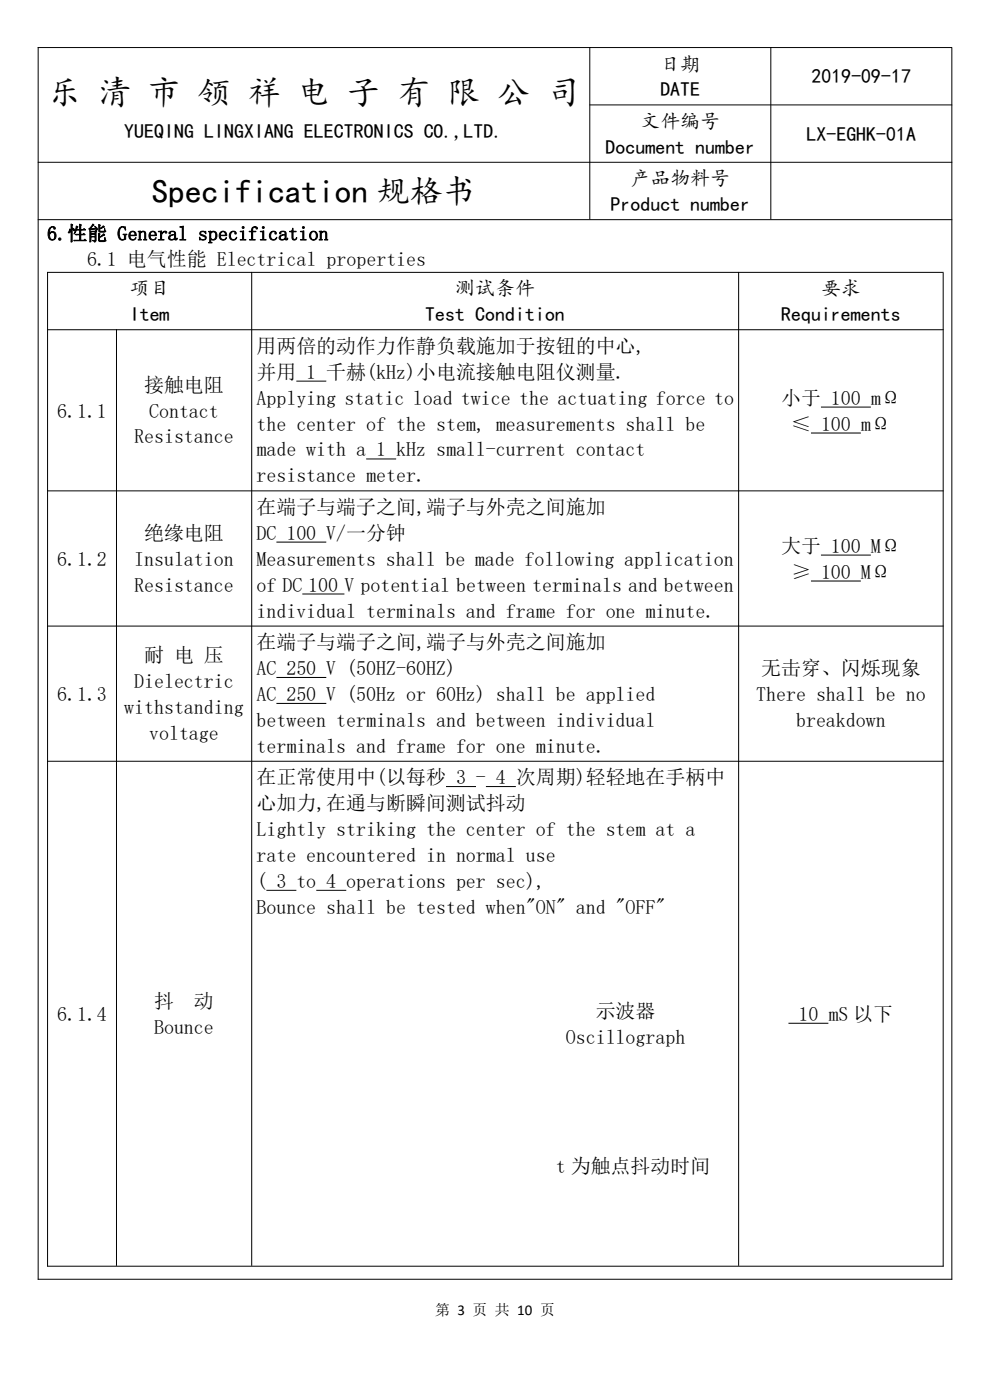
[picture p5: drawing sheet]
<svg xmlns="http://www.w3.org/2000/svg" width="210mm" height="297mm" viewBox="0 0 210 297" stroke-linecap="round" stroke-linejoin="round" font-family="sans-serif">
<defs><g id="words">
<g font-size="7.1">
<text x="10.2" y="22">乐 清 市 领 祥 电 子 有 限 公 司</text>
<text x="32.2" y="43">Specification 规格书</text>
</g>
<g font-size="4.2">
<text x="140.1" y="15">日期</text>
<text x="172.1" y="17.7">2019-09-17</text>
<text x="140.1" y="20.5">DATE</text>
<text x="26.4" y="29.3">YUEQING LINGXIANG ELECTRONICS CO.,LTD.</text>
<text x="135.8" y="27.1">文件编号</text>
<text x="171.1" y="29.9">LX-EGHK-01A</text>
<text x="128.4" y="32.6">Document number</text>
<text x="133.7" y="39.3">产品物料号</text>
<text x="129.5" y="44.8">Product number</text>
<text x="10" y="51">6.性能 General specification</text>
<text x="18.5" y="56.5">6.1 电气性能 Electrical properties</text>
<text x="27.5" y="62.7">项目</text>
<text x="96.6" y="62.7">测试条件</text>
<text x="174.2" y="62.7">要求</text>
<text x="27.5" y="68.2">Item</text>
<text x="90.2" y="68.2">Test Condition</text>
<text x="165.7" y="68.2">Requirements</text>
<text x="54.4" y="74.8">用两倍的动作力作静负载施加于按钮的中心,</text>
<text x="30.6" y="83.1">接触电阻</text>
<text x="54.4" y="80.3">并用 1 千赫(kHz)小电流接触电阻仪测量.</text>
<text x="12.1" y="88.6">6.1.1</text>
<text x="31.6" y="88.6">Contact</text>
<text x="54.4" y="85.8">Applying static load twice the actuating force to</text>
<text x="165.7" y="85.8">小于 100 mΩ</text>
<text x="28.4" y="94.1">Resistance</text>
<text x="54.4" y="91.3">the center of the stem, measurements shall be</text>
<text x="167.8" y="91.3">≤ 100 mΩ</text>
<text x="54.4" y="96.8">made with a 1 kHz small-current contact</text>
<text x="54.4" y="102.3">resistance meter.</text>
<text x="54.4" y="109">在端子与端子之间,端子与外壳之间施加</text>
<text x="30.6" y="114.5">绝缘电阻</text>
<text x="54.4" y="114.5">DC 100 V/一分钟</text>
<text x="165.7" y="117.3">大于 100 MΩ</text>
<text x="12.1" y="120">6.1.2</text>
<text x="28.4" y="120">Insulation</text>
<text x="28.4" y="125.5">Resistance</text>
<text x="54.4" y="120">Measurements shall be made following application</text>
<text x="54.4" y="125.5">of DC 100 V potential between terminals and between</text>
<text x="167.8" y="122.8">≥ 100 MΩ</text>
<text x="54.4" y="131">individual terminals and frame for one minute.</text>
<text x="54.4" y="137.7">在端子与端子之间,端子与外壳之间施加</text>
<text x="30.6" y="140.4">耐 电 压</text>
<text x="54.4" y="143.2">AC 250 V (50HZ-60HZ)</text>
<text x="161.5" y="143.2">无击穿、闪烁现象</text>
<text x="12.1" y="148.7">6.1.3</text>
<text x="28.4" y="145.9">Dielectric</text>
<text x="54.4" y="148.7">AC 250 V (50Hz or 60Hz) shall be applied</text>
<text x="160.4" y="148.7">There shall be no</text>
<text x="26.3" y="151.4">withstanding</text>
<text x="54.4" y="154.2">between terminals and between individual</text>
<text x="168.9" y="154.2">breakdown</text>
<text x="31.6" y="156.9">voltage</text>
<text x="54.4" y="159.7">terminals and frame for one minute.</text>
<text x="54.4" y="166.4">在正常使用中(以每秒 3 - 4 次周期)轻轻地在手柄中</text>
<text x="54.4" y="171.9">心加力,在通与断瞬间测试抖动</text>
<text x="54.4" y="177.4">Lightly striking the center of the stem at a</text>
<text x="54.4" y="182.9">rate encountered in normal use</text>
<text x="54.4" y="188.4">( 3 to 4 operations per sec),</text>
<text x="54.4" y="193.9">Bounce shall be tested when&quot;ON&quot; and &quot;OFF&quot;</text>
<text x="32.7" y="213.8">抖</text>
<text x="41.1" y="213.8">动</text>
<text x="126.4" y="215.9">示波器</text>
<text x="12.1" y="216.6">6.1.4</text>
<text x="32.7" y="219.3">Bounce</text>
<text x="120" y="221.4">Oscillograph</text>
<text x="169.4" y="216.6">10 mS 以下</text>
<text x="117.9" y="248.9">t 为触点抖动时间</text>
</g>
<text font-size="3.2" x="92.3" y="278.9">第 3 页 共 10 页</text>
</g></defs>
<g fill="none" stroke="#000" stroke-width=".21">
<path d="M8 10.1h194M8.1 10v261.5M125.1 10v36.5M163.5 10v36.5M201.9 10.2v261.3M8 34.4h194M125 22.3h77M8 46.6h194M10 57.8h190.2M10.1 57.7v211M53.4 57.7v210.8M156.7 57.7v210.8"/>
<path d="M200.1 57.9v210.8M10 70h190.2M24.7 69.9v198.6M62.9 80.9h6.3M77.7 97.4h6.3M172 91.9h10.6M174.1 86.4h10.6M10 104.1h190.2M58.6 115h10.6M174.1 117.8h10.6M10 132.8h190.2M64.1 126h9"/>
<path d="M172 123.3h10.6M58.6 143.7h10.6M58.6 149.2h10.6M10 161.5h190.2M94.6 166.9h6.4M103.1 166.9h6.3M56.5 188.9h6.4M67.1 188.9h6.3M167.3 217.1h8.4M8 271.4h194M10 268.6h190.2"/>
</g>
<use href="#words"/>
</svg>
